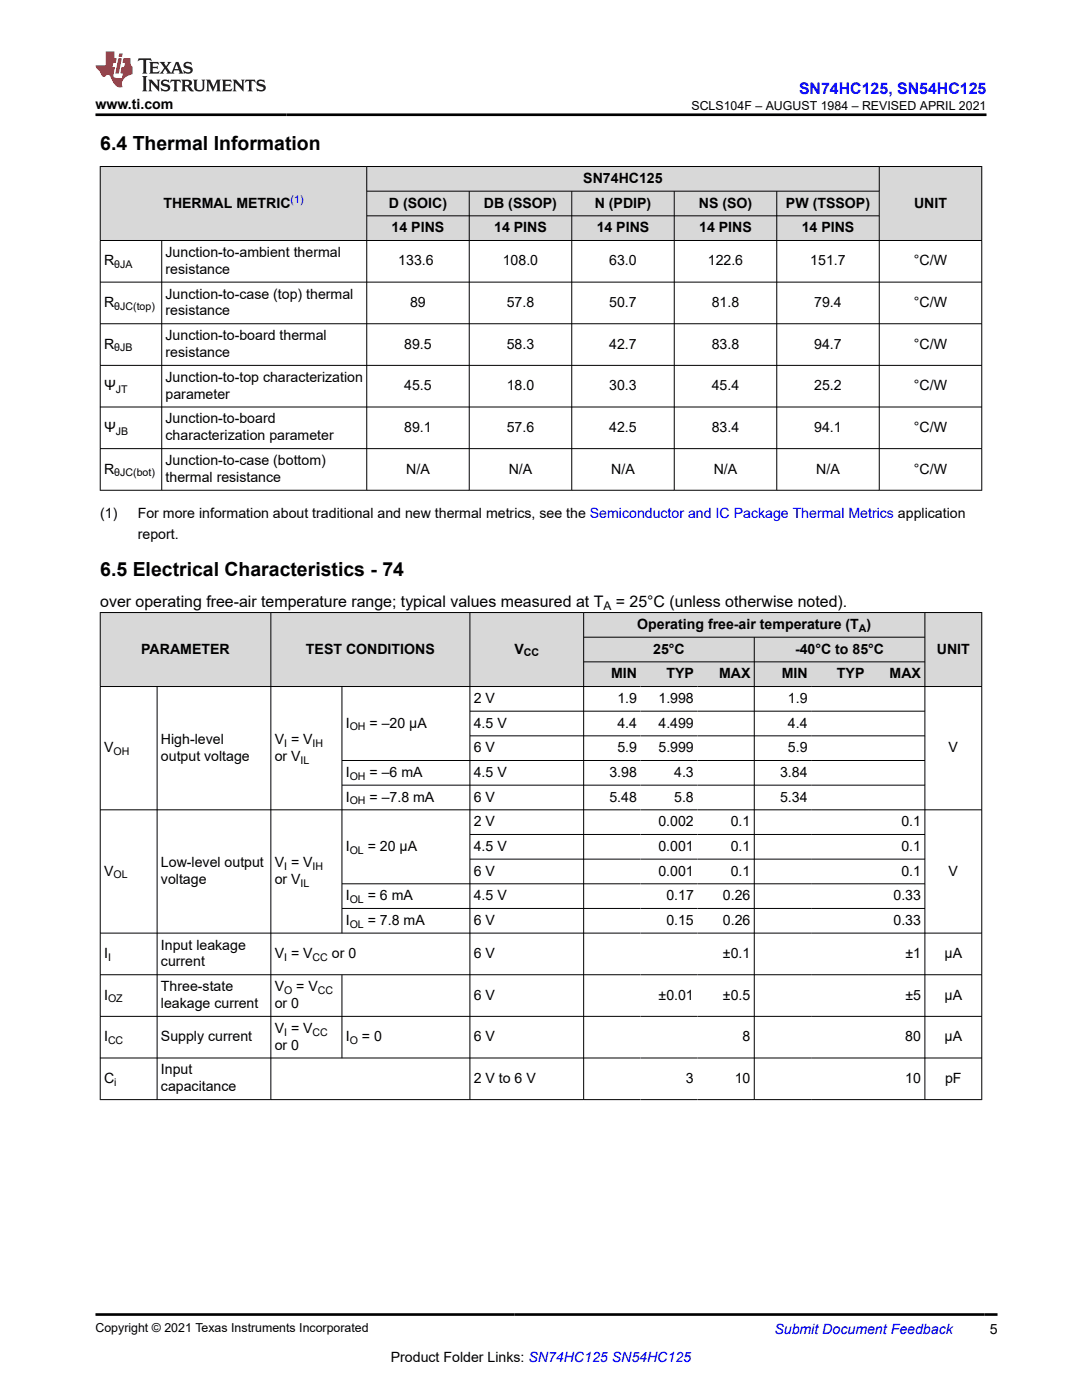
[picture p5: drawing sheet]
<svg xmlns="http://www.w3.org/2000/svg" width="216mm" height="279mm" viewBox="0 0 216 279" stroke-linecap="round" stroke-linejoin="round" font-family="sans-serif">
<defs><g id="words">
<g font-size="3.9">
<text x="20" y="29.9">6.4 Thermal Information</text>
<text x="20" y="115">6.5 Electrical Characteristics - 74</text>
</g>
<text font-size="3.2" fill="#00f" x="159.4" y="18.7">SN74HC125, SN54HC125</text>
<g font-size="3.2">
<text x="20" y="121.2">over operating free-air temperature range; typical values measured at T</text>
<text x="122.9" y="121.2">= 25°C (unless otherwise noted).</text>
</g>
<g font-size="2.8">
<text x="19" y="21.8">www.ti.com</text>
<text x="32.6" y="41.4">THERMAL METRIC</text>
<text x="77.6" y="41.4">D (SOIC)</text>
<text x="96.6" y="41.4">DB (SSOP)</text>
<text x="116.4" y="36.5">SN74HC125</text>
<text x="118.7" y="41.4">N (PDIP)</text>
<text x="139.4" y="41.4">NS (SO)</text>
<text x="156.8" y="41.4">PW (TSSOP)</text>
<text x="182.4" y="41.4">UNIT</text>
<text x="78.2" y="46.3">14 PINS</text>
<text x="98.6" y="46.3">14 PINS</text>
<text x="119.1" y="46.3">14 PINS</text>
<text x="139.5" y="46.3">14 PINS</text>
<text x="160" y="46.3">14 PINS</text>
<text x="20.8" y="53">R</text>
<text x="33" y="51.3">Junction-to-ambient thermal</text>
<text x="79.5" y="53">133.6</text>
<text x="100.3" y="53">108.0</text>
<text x="121.6" y="53">63.0</text>
<text x="141.2" y="53">122.6</text>
<text x="161.7" y="53">151.7</text>
<text x="182.4" y="53">°C/W</text>
<text x="33" y="59.6">Junction-to-case (top) thermal</text>
<text x="33" y="54.7">resistance</text>
<text x="20.8" y="61.3">R</text>
<text x="33" y="63">resistance</text>
<text x="81.8" y="61.3">89</text>
<text x="101.1" y="61.3">57.8</text>
<text x="121.6" y="61.3">50.7</text>
<text x="142" y="61.3">81.8</text>
<text x="162.5" y="61.3">79.4</text>
<text x="182.4" y="61.3">°C/W</text>
<text x="20.8" y="69.6">R</text>
<text x="33" y="67.9">Junction-to-board thermal</text>
<text x="33" y="71.3">resistance</text>
<text x="80.7" y="69.6">89.5</text>
<text x="101.1" y="69.6">58.3</text>
<text x="121.6" y="69.6">42.7</text>
<text x="142" y="69.6">83.8</text>
<text x="162.5" y="69.6">94.7</text>
<text x="182.4" y="69.6">°C/W</text>
<text x="20.8" y="77.9">Ψ</text>
<text x="33" y="76.2">Junction-to-top characterization</text>
<text x="80.7" y="77.9">45.5</text>
<text x="101.1" y="77.9">18.0</text>
<text x="121.6" y="77.9">30.3</text>
<text x="142" y="77.9">45.4</text>
<text x="162.5" y="77.9">25.2</text>
<text x="182.4" y="77.9">°C/W</text>
<text x="33" y="79.6">parameter</text>
<text x="20.8" y="86.2">Ψ</text>
<text x="33" y="84.5">Junction-to-board</text>
<text x="33" y="87.9">characterization parameter</text>
<text x="80.7" y="86.2">89.1</text>
<text x="101.1" y="86.2">57.6</text>
<text x="121.6" y="86.2">42.5</text>
<text x="142" y="86.2">83.4</text>
<text x="162.5" y="86.2">94.1</text>
<text x="182.4" y="86.2">°C/W</text>
<text x="20.8" y="94.5">R</text>
<text x="33" y="92.8">Junction-to-case (bottom)</text>
<text x="81.1" y="94.5">N/A</text>
<text x="101.5" y="94.5">N/A</text>
<text x="122" y="94.5">N/A</text>
<text x="142.4" y="94.5">N/A</text>
<text x="162.9" y="94.5">N/A</text>
<text x="182.4" y="94.5">°C/W</text>
<text x="33" y="96.2">thermal resistance</text>
<text x="20" y="103.4">(1)</text>
<text x="27.5" y="107.7">report.</text>
<text x="27.5" y="103.4">For more information about traditional and new thermal metrics, see the Semiconductor and IC Package Thermal Metrics application</text>
<text x="127.2" y="125.5">Operating free-air temperature (T )</text>
<text x="28.2" y="130.4">PARAMETER</text>
<text x="61" y="130.4">TEST CONDITIONS</text>
<text x="102.6" y="130.4">V</text>
<text x="130.3" y="130.4">25°C</text>
<text x="158.6" y="130.4">-40°C to 85°C</text>
<text x="186.9" y="130.4">UNIT</text>
<text x="121.9" y="135.4">MIN</text>
<text x="133" y="135.4">TYP</text>
<text x="143.5" y="135.4">MAX</text>
<text x="156" y="135.4">MIN</text>
<text x="167" y="135.4">TYP</text>
<text x="177.5" y="135.4">MAX</text>
<text x="94.5" y="140.3">2 V</text>
<text x="123.2" y="140.3">1.9</text>
<text x="131.4" y="140.3">1.998</text>
<text x="157.2" y="140.3">1.9</text>
<text x="32.1" y="148.4">High-level</text>
<text x="54.8" y="148.4">V = V</text>
<text x="69" y="145.2">I</text>
<text x="73.7" y="145.2">= –20 µA</text>
<text x="94.5" y="145.2">4.5 V</text>
<text x="123.2" y="145.2">4.4</text>
<text x="131.4" y="145.2">4.499</text>
<text x="157.2" y="145.2">4.4</text>
<text x="20.8" y="150.1">V</text>
<text x="32.1" y="151.8">output voltage</text>
<text x="54.8" y="151.8">or V</text>
<text x="69" y="155">I</text>
<text x="73.7" y="155">= –6 mA</text>
<text x="94.5" y="150.1">6 V</text>
<text x="94.5" y="155">4.5 V</text>
<text x="121.6" y="155">3.98</text>
<text x="123.2" y="150.1">5.9</text>
<text x="131.4" y="150.1">5.999</text>
<text x="134.5" y="155">4.3</text>
<text x="155.7" y="155">3.84</text>
<text x="157.2" y="150.1">5.9</text>
<text x="189.3" y="150.1">V</text>
<text x="69" y="160">I</text>
<text x="73.7" y="160">= –7.8 mA</text>
<text x="94.5" y="160">6 V</text>
<text x="121.6" y="160">5.48</text>
<text x="134.5" y="160">5.8</text>
<text x="155.7" y="160">5.34</text>
<text x="94.5" y="164.9">2 V</text>
<text x="131.4" y="164.9">0.002</text>
<text x="145.8" y="164.9">0.1</text>
<text x="179.9" y="164.9">0.1</text>
<text x="32.1" y="173">Low-level output</text>
<text x="54.8" y="173">V = V</text>
<text x="69" y="169.8">I</text>
<text x="73.4" y="169.8">= 20 µA</text>
<text x="94.5" y="169.8">4.5 V</text>
<text x="131.4" y="169.8">0.001</text>
<text x="145.8" y="169.8">0.1</text>
<text x="179.9" y="169.8">0.1</text>
<text x="20.8" y="174.7">V</text>
<text x="32.1" y="176.4">voltage</text>
<text x="54.8" y="176.4">or V</text>
<text x="69" y="179.7">I</text>
<text x="73.4" y="179.7">= 6 mA</text>
<text x="94.5" y="179.7">4.5 V</text>
<text x="94.5" y="174.7">6 V</text>
<text x="131.4" y="174.7">0.001</text>
<text x="133" y="179.7">0.17</text>
<text x="144.2" y="179.7">0.26</text>
<text x="145.8" y="174.7">0.1</text>
<text x="178.3" y="179.7">0.33</text>
<text x="179.9" y="174.7">0.1</text>
<text x="189.3" y="174.7">V</text>
<text x="69" y="184.6">I</text>
<text x="73.4" y="184.6">= 7.8 mA</text>
<text x="94.5" y="184.6">6 V</text>
<text x="133" y="184.6">0.15</text>
<text x="144.2" y="184.6">0.26</text>
<text x="178.3" y="184.6">0.33</text>
<text x="20.8" y="191.2">I</text>
<text x="32.1" y="189.5">Input leakage</text>
<text x="54.8" y="191.2">V = V</text>
<text x="66.2" y="191.2">or 0</text>
<text x="94.5" y="191.2">6 V</text>
<text x="144.3" y="191.2">±0.1</text>
<text x="180.7" y="191.2">±1</text>
<text x="188.5" y="191.2">µA</text>
<text x="32.1" y="197.8">Three-state</text>
<text x="32.1" y="192.9">current</text>
<text x="54.8" y="197.8">V</text>
<text x="59.1" y="197.8">= V</text>
<text x="20.8" y="199.5">I</text>
<text x="32.1" y="201.2">leakage current</text>
<text x="54.8" y="201.2">or 0</text>
<text x="94.5" y="199.5">6 V</text>
<text x="131.4" y="199.5">±0.01</text>
<text x="144.3" y="199.5">±0.5</text>
<text x="180.7" y="199.5">±5</text>
<text x="188.5" y="199.5">µA</text>
<text x="20.8" y="207.8">I</text>
<text x="32.1" y="207.8">Supply current</text>
<text x="54.8" y="206.1">V = V</text>
<text x="54.8" y="209.5">or 0</text>
<text x="69" y="207.8">I</text>
<text x="72.2" y="207.8">= 0</text>
<text x="94.5" y="207.8">6 V</text>
<text x="148.2" y="207.8">8</text>
<text x="180.6" y="207.8">80</text>
<text x="188.5" y="207.8">µA</text>
<text x="32.1" y="214.4">Input</text>
<text x="20.8" y="216.1">C</text>
<text x="32.1" y="217.8">capacitance</text>
<text x="94.5" y="216.1">2 V to 6 V</text>
<text x="136.9" y="216.1">3</text>
<text x="146.6" y="216.1">10</text>
<text x="180.6" y="216.1">10</text>
<text x="188.6" y="216.1">pF</text>
<text x="197.5" y="266.1">5</text>
<text x="78" y="271.7">Product Folder Links: SN74HC125 SN54HC125</text>
</g>
<text font-size="2.8" fill="#00f" x="154.5" y="266.2">Submit Document Feedback</text>
<g font-size="2.5">
<text x="138" y="21.9">SCLS104F – AUGUST 1984 – REVISED APRIL 2021</text>
<text x="19" y="265.9">Copyright © 2021 Texas Instruments Incorporated</text>
</g>
<text font-size="2.4" x="120.4" y="121.8">A</text>
<text font-size="2.1" fill="#00f" x="58" y="40.5">(1)</text>
<g font-size="2.1">
<text x="22.8" y="53.5">θJA</text>
<text x="22.8" y="61.8">θJC(top)</text>
<text x="22.8" y="70.1">θJB</text>
<text x="23.1" y="78.5">JT</text>
<text x="23.1" y="86.8">JB</text>
<text x="22.8" y="95.1">θJC(bot)</text>
<text x="104.5" y="131">CC</text>
<text x="171.4" y="126.1">A</text>
<text x="56.7" y="149">I</text>
<text x="62.4" y="149">IH</text>
<text x="69.8" y="145.8">OH</text>
<text x="22.7" y="150.7">OH</text>
<text x="60" y="152.4">IL</text>
<text x="69.8" y="155.6">OH</text>
<text x="69.8" y="160.5">OH</text>
<text x="56.7" y="173.6">I</text>
<text x="62.4" y="173.6">IH</text>
<text x="69.8" y="170.4">OL</text>
<text x="22.7" y="175.3">OL</text>
<text x="60" y="177">IL</text>
<text x="69.8" y="180.2">OL</text>
<text x="69.8" y="185.1">OL</text>
<text x="21.6" y="191.8">I</text>
<text x="56.7" y="191.8">I</text>
<text x="62.4" y="191.8">CC</text>
<text x="21.6" y="200.1">OZ</text>
<text x="56.7" y="198.4">O</text>
<text x="63.4" y="198.4">CC</text>
<text x="21.6" y="208.4">CC</text>
<text x="56.7" y="206.7">I</text>
<text x="62.4" y="206.7">CC</text>
<text x="69.8" y="208.4">O</text>
<text x="22.8" y="216.7">i</text>
</g>
</g></defs>
<g fill="#d8d8d8">
<path d="M20 33.2h175.9v5h-175.9z" fill-rule="evenodd"/>
<path d="M20.1 33.3h53v14.6h-53z" fill-rule="evenodd"/>
<path d="M73.2 33.3h102.2v4.8h-102.2z" fill-rule="evenodd"/>
<path d="M175.5 33.3h20.3v14.6h-20.3z" fill-rule="evenodd"/>
<path d="M73.2 38.2h20.4v4.8h-20.4z" fill-rule="evenodd"/>
<path d="M93.7 38.2h20.3v4.8h-20.3z" fill-rule="evenodd"/>
<path d="M114.1 38.2h20.4v4.8h-20.4z" fill-rule="evenodd"/>
<path d="M134.6 38.2h20.3v4.8h-20.3z" fill-rule="evenodd"/>
<path d="M155.1 38.2h20.3v4.8h-20.3z" fill-rule="evenodd"/>
<path d="M73.2 43.1h20.4v4.8h-20.4z" fill-rule="evenodd"/>
<path d="M93.7 43.1h20.3v4.8h-20.3z" fill-rule="evenodd"/>
<path d="M114.1 43.1h20.4v4.8h-20.4z" fill-rule="evenodd"/>
<path d="M134.6 43.1h20.3v4.8h-20.3z" fill-rule="evenodd"/>
<path d="M155.1 43.1h20.3v4.8h-20.3z" fill-rule="evenodd"/>
</g>
<g fill="none" stroke="#000" stroke-width=".2">
<path d="M19.9 33.2h176.1M20 33.2v64.7M73.2 33.2v64.7M73.2 38.2h102.3M93.6 38.2v59.7M114.1 38.2v59.7M134.5 38.2v59.7M155 38.2v59.7M175.4 33.2v64.7M195.9 33.2v64.7M19.9 48h176.1M19.9 56.3h176.1"/>
<path d="M32.3 48v49.9M73.2 43.1h102.3M19.9 64.6h176.1M19.9 72.9h176.1M19.9 81.2h176.1M19.9 89.5h176.1M19.9 97.8h176.1"/>
</g>
<g fill="#d8d8d8">
<path d="M20 122.2h175.9v5h-175.9z" fill-rule="evenodd"/>
<path d="M20.1 122.3h33.9v14.6h-33.9z" fill-rule="evenodd"/>
<path d="M54.1 122.3h39.6v14.6h-39.6z" fill-rule="evenodd"/>
<path d="M93.8 122.3h22.6v14.6h-22.6z" fill-rule="evenodd"/>
<path d="M116.5 122.3h68v4.8h-68z" fill-rule="evenodd"/>
<path d="M184.6 122.3h11.2v14.6h-11.2z" fill-rule="evenodd"/>
<path d="M116.5 127.2h33.9v4.8h-33.9z" fill-rule="evenodd"/>
<path d="M150.6 127.2h33.9v4.8h-33.9z" fill-rule="evenodd"/>
<path d="M116.5 132.2h11.3v4.7h-11.3z" fill-rule="evenodd"/>
<path d="M127.8 132.2h11.4v4.7h-11.4z" fill-rule="evenodd"/>
<path d="M139.2 132.2h11.2v4.7h-11.2z" fill-rule="evenodd"/>
<path d="M150.6 132.2h11.3v4.7h-11.3z" fill-rule="evenodd"/>
<path d="M161.9 132.2h11.3v4.7h-11.3z" fill-rule="evenodd"/>
<path d="M173.2 132.2h11.3v4.7h-11.3z" fill-rule="evenodd"/>
</g>
<g fill="none" stroke="#000" stroke-width=".2">
<path d="M19.9 122.2h176.1M19.9 137h176.1M20 122.2v97.3M31.3 137v82.5M54 122.2v97.3M68.2 137v49.3M93.8 122.2v97.3M116.5 122.2v97.3M116.5 127.2h68.1M116.5 132.1h68.1M150.5 127.2v92.3M184.6 122.2v97.3"/>
<path d="M195.9 122.2v97.3M68.2 156.7h116.4M93.8 141.9h90.8M93.8 146.9h90.8M184.6 151.8h-116.4M19.9 161.6h176.1M93.8 166.5h90.8M93.8 171.5h90.8M184.6 176.4h-116.4M19.9 186.2h176.1M19.9 194.5h176.1M68.2 181.3h116.4"/>
<path d="M68.2 194.5v16.7M19.9 202.8h176.1M19.9 211.1h176.1M19.9 219.5h176.1"/>
</g>
<path d="M27.7 11.6l-.2 .6 .5-.2h.6v.1v2.2l-.2 .4h1l-.2-.4v-2.2v-.1h.5l.5 .2-.1-.6zM29.8 12.4l.2 .3v1.6l-.2 .4h1.9l.1-.6a1.08 1.08 0 0 1-1.3 .2v-.7h.6l.4 .2v-.7l-.4 .2h-.6v-.5l.2-.2a1 1 0 0 1 1 .3l-.1-.5zM31.8 12.4l1 1.1-1 1.2h.9l-.2-.2 .4-.8 .5 .8-.2 .2h1.6l-.2-.2 .1-.5h1l.1 .5-.1 .2h.9l-.2-.4-.8-1.9h-.5l-1 2.1-.8-1.1 .9-1h-.8l.2 .2-.5 .6-.3-.6 .1-.2zM35.2 12.8l.4 1h-.8zM36.8 12.5a.65 .65 0 0 0-.2 .7 .65 .65 0 0 0 .6 .5l.7 .1 .1 .3a.79 .79 0 0 1-.7 .4 .79 .79 0 0 1-.7-.5l.1 .7 .2-.1a.93 .93 0 0 0 1.1 0 .93 .93 0 0 0 .4-.9 1.46 1.46 0 0 0-1.2-.6l-.1-.3a1.09 1.09 0 0 1 1.2 .2l-.2-.6-.1 .1-.6-.2zM28.4 15.2l.2 .4v2.2l-.2 .4h1l-.2-.4v-2.2l.2-.4zM29.6 15.9l.2 .4v1.5l-.2 .4h.8l-.3-.4v-1.3l1.7 1.8v-2l.2-.4h-.8l.2 .2 .1 1.1-1.2-1.3zM32.3 16a.65 .65 0 0 0-.2 .8 .65 .65 0 0 0 .7 .4l.6 .2 .1 .2a.79 .79 0 0 1-.7 .4 .79 .79 0 0 1-.7-.5l.1 .7 .2-.1a.93 .93 0 0 0 1.1 .1 .93 .93 0 0 0 .4-1 1.46 1.46 0 0 0-1.2-.5l-.1-.4a1.09 1.09 0 0 1 1.2 .2l-.2-.6-.1 .1-.6-.1zM34.1 15.9l-.1 .6a.63 .63 0 0 1 .7-.3l.1 1.6-.3 .4h1l-.2-.4v-1.6a.66 .66 0 0 1 .8 .3l-.1-.6zM36.2 15.9l.2 .4v1.5l-.2 .4h.9l-.2-.2v-.7h.5l.1 .2a.79 .79 0 0 0 1.2 .6l-1-.9a.61 .61 0 0 0 .6-.6 .61 .61 0 0 0-.5-.7zM36.9 16.2h.2a.47 .47 0 0 1 .5 .1 .47 .47 0 0 1 .1 .5l-.2 .1-.6 .1zM38.5 15.9l.2 .2a2.27 2.27 0 0 0 .4 2 1.04 1.04 0 0 0 1.7-.7v-1.3l.2-.2h-.8l.2 .4v1.1a.6 .6 0 0 1-.6 .6 .6 .6 0 0 1-.6-.6v-1.1l.3-.4zM41.1 15.9l.2 .4v1.5l-.2 .4h.7l-.2-.4v-1.4l.9 1.9 .8-1.9v1.4l-.2 .4h1l-.3-.4v-1.5l.3-.4h-.8l-.7 1.5-.7-1.5zM44.3 15.9l.2 .4v1.5l-.2 .4h1.9l.1-.6a1.09 1.09 0 0 1-1.3 .2v-.7h.6l.4 .2v-.6l-.4 .2h-.6v-.6l.2-.1a1.01 1.01 0 0 1 1 .3l-.1-.6zM46.4 15.9l.3 .4v1.5l-.3 .4h.8l-.2-.4v-1.3l1.6 1.8v-2l.2-.4h-.7l.2 .2v1.1l-1.2-1.3zM49 15.9l-.1 .6a.63 .63 0 0 1 .8-.3v1.6l-.3 .4h1l-.2-.4v-1.6a.66 .66 0 0 1 .8 .3l-.1-.6zM51.4 16a.65 .65 0 0 0-.2 .8 .65 .65 0 0 0 .6 .4l.6 .2 .2 .2a.79 .79 0 0 1-.8 .4 .79 .79 0 0 1-.6-.5l.1 .7 .2-.1a.93 .93 0 0 0 1 .1 .93 .93 0 0 0 .5-1 1.46 1.46 0 0 0-1.3-.5l-.1-.4a1.09 1.09 0 0 1 1.3 .2l-.2-.6-.2 .1-.5-.1z" fill="#231f20"/>
<path d="M21.1 10.3v2.7h-2.1l.1 .4 .9 1a.95 .95 0 0 0 .9 .9 .59 .59 0 0 1 .6-.4 .59 .59 0 0 1 .5 .3l.4 .8a1.59 1.59 0 0 0 2.1 1.4 1.61 1.61 0 0 1 1-2.3l1-.3-.1-1.5a1.59 1.59 0 0 1-.4-1.7h-1.4l-.2 .9h.5l-.1 .9h-.5l-.2 .9v.3l.4 .1-.2 .9h-.6a.73 .73 0 0 1-1.1-.7l.3-1.5h-.5l.2-.9h.5l.2-.9h-.5v-1.3zM23.6 11.6l-.6 3.1h.7l.6-3.1zM23.8 10.7l-.1 .6h.7l.1-.6z" fill="#ed1c24"/>
<path d="M19 22.9h177.8M19 262.3h180" fill="none" stroke="#000" stroke-width=".53"/>
<use href="#words"/>
</svg>
